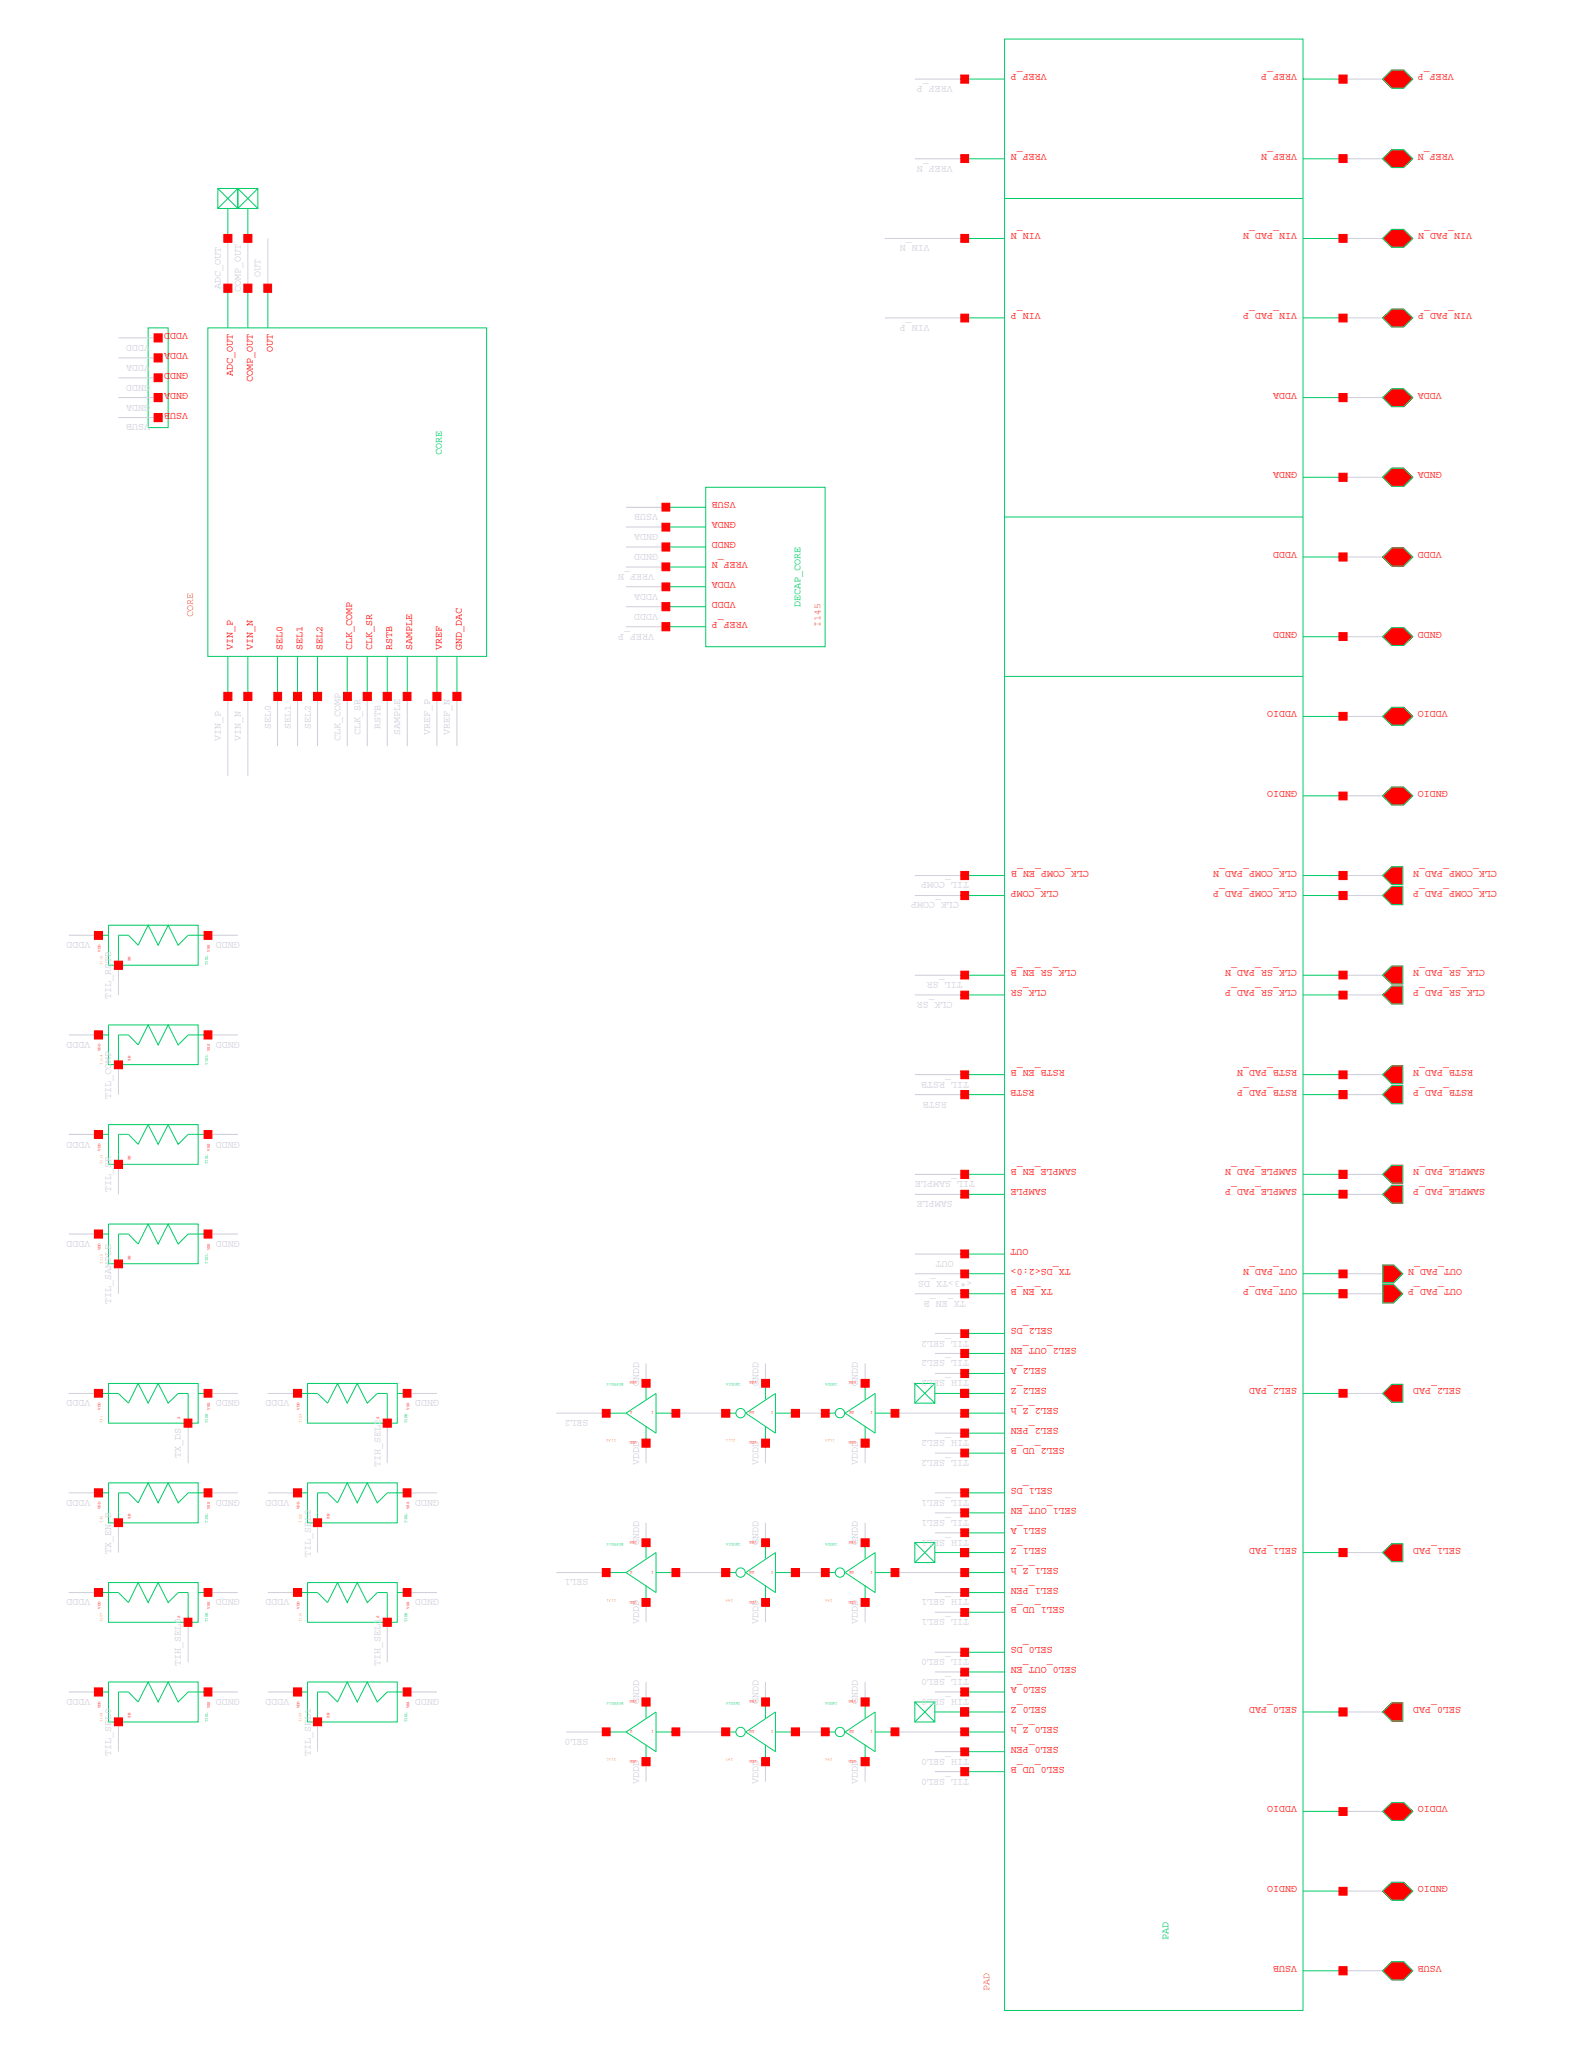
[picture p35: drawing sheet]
<svg xmlns="http://www.w3.org/2000/svg" width="216mm" height="279mm" viewBox="0 0 216 279" stroke-linecap="round" stroke-linejoin="round" font-family="sans-serif">
<defs><g id="words">
<g font-size="1.4" fill="#f00">
<text x="141.8" y="10" transform="rotate(-180 141.8 10)">VREF_P</text>
<text x="175.7" y="10" transform="rotate(-180 175.7 10)">VREF_P</text>
<text x="196.9" y="10" transform="rotate(-180 196.9 10)">VREF_P</text>
<text x="141.8" y="20.8" transform="rotate(-180 141.8 20.8)">VREF_N</text>
<text x="175.7" y="20.8" transform="rotate(-180 175.7 20.8)">VREF_N</text>
<text x="196.9" y="20.8" transform="rotate(-180 196.9 20.8)">VREF_N</text>
<text x="141" y="31.6" transform="rotate(-180 141 31.6)">VIN_N</text>
<text x="175.7" y="31.6" transform="rotate(-180 175.7 31.6)">VIN_PAD_N</text>
<text x="199.4" y="31.6" transform="rotate(-180 199.4 31.6)">VIN_PAD_N</text>
<text x="25.5" y="45.1" transform="rotate(-180 25.5 45.1)">VDDD</text>
<text x="25.5" y="47.8" transform="rotate(-180 25.5 47.8)">VDDA</text>
<text x="37" y="47.7" transform="rotate(-90 37 47.7)">OUT</text>
<text x="141" y="42.4" transform="rotate(-180 141 42.4)">VIN_P</text>
<text x="175.7" y="42.4" transform="rotate(-180 175.7 42.4)">VIN_PAD_P</text>
<text x="199.4" y="42.4" transform="rotate(-180 199.4 42.4)">VIN_PAD_P</text>
<text x="25.5" y="53.2" transform="rotate(-180 25.5 53.2)">GNDA</text>
<text x="25.5" y="50.5" transform="rotate(-180 25.5 50.5)">GNDD</text>
<text x="31.5" y="50.9" transform="rotate(-90 31.5 50.9)">ADC_OUT</text>
<text x="34.2" y="51.8" transform="rotate(-90 34.2 51.8)">COMP_OUT</text>
<text x="175.7" y="53.2" transform="rotate(-180 175.7 53.2)">VDDA</text>
<text x="195.3" y="53.2" transform="rotate(-180 195.3 53.2)">VDDA</text>
<text x="25.5" y="55.9" transform="rotate(-180 25.5 55.9)">VSUB</text>
<text x="175.7" y="64" transform="rotate(-180 175.7 64)">GNDA</text>
<text x="195.3" y="64" transform="rotate(-180 195.3 64)">GNDA</text>
<text x="99.7" y="70.7" transform="rotate(-180 99.7 70.7)">GNDA</text>
<text x="99.7" y="68" transform="rotate(-180 99.7 68)">VSUB</text>
<text x="99.7" y="73.4" transform="rotate(-180 99.7 73.4)">GNDD</text>
<text x="101.3" y="76.1" transform="rotate(-180 101.3 76.1)">VREF_N</text>
<text x="175.7" y="74.8" transform="rotate(-180 175.7 74.8)">VDDD</text>
<text x="195.3" y="74.8" transform="rotate(-180 195.3 74.8)">VDDD</text>
<text x="99.7" y="81.5" transform="rotate(-180 99.7 81.5)">VDDD</text>
<text x="99.7" y="78.8" transform="rotate(-180 99.7 78.8)">VDDA</text>
<text x="31.5" y="88.1" transform="rotate(-90 31.5 88.1)">VIN_P</text>
<text x="34.2" y="88.1" transform="rotate(-90 34.2 88.1)">VIN_N</text>
<text x="38.3" y="88.1" transform="rotate(-90 38.3 88.1)">SEL0</text>
<text x="41" y="88.1" transform="rotate(-90 41 88.1)">SEL1</text>
<text x="43.7" y="88.1" transform="rotate(-90 43.7 88.1)">SEL2</text>
<text x="47.7" y="88.1" transform="rotate(-90 47.7 88.1)">CLK_COMP</text>
<text x="50.4" y="88.1" transform="rotate(-90 50.4 88.1)">CLK_SR</text>
<text x="53.1" y="88.1" transform="rotate(-90 53.1 88.1)">RSTB</text>
<text x="55.8" y="88.1" transform="rotate(-90 55.8 88.1)">SAMPLE</text>
<text x="59.9" y="88.1" transform="rotate(-90 59.9 88.1)">VREF</text>
<text x="62.6" y="88.1" transform="rotate(-90 62.6 88.1)">GND_DAC</text>
<text x="101.3" y="84.2" transform="rotate(-180 101.3 84.2)">VREF_P</text>
<text x="175.7" y="85.6" transform="rotate(-180 175.7 85.6)">GNDD</text>
<text x="195.3" y="85.6" transform="rotate(-180 195.3 85.6)">GNDD</text>
<text x="175.7" y="96.4" transform="rotate(-180 175.7 96.4)">VDDIO</text>
<text x="196.1" y="96.4" transform="rotate(-180 196.1 96.4)">VDDIO</text>
<text x="175.7" y="107.1" transform="rotate(-180 175.7 107.1)">GNDIO</text>
<text x="196.1" y="107.1" transform="rotate(-180 196.1 107.1)">GNDIO</text>
<text x="147.5" y="117.9" transform="rotate(-180 147.5 117.9)">CLK_COMP_EN_B</text>
<text x="175.7" y="117.9" transform="rotate(-180 175.7 117.9)">CLK_COMP_PAD_N</text>
<text x="202.8" y="117.9" transform="rotate(-180 202.8 117.9)">CLK_COMP_PAD_N</text>
<text x="143.4" y="120.6" transform="rotate(-180 143.4 120.6)">CLK_COMP</text>
<text x="175.7" y="120.6" transform="rotate(-180 175.7 120.6)">CLK_COMP_PAD_P</text>
<text x="202.8" y="120.6" transform="rotate(-180 202.8 120.6)">CLK_COMP_PAD_P</text>
<text x="145.9" y="131.4" transform="rotate(-180 145.9 131.4)">CLK_SR_EN_B</text>
<text x="175.7" y="131.4" transform="rotate(-180 175.7 131.4)">CLK_SR_PAD_N</text>
<text x="201.2" y="131.4" transform="rotate(-180 201.2 131.4)">CLK_SR_PAD_N</text>
<text x="141.8" y="134.1" transform="rotate(-180 141.8 134.1)">CLK_SR</text>
<text x="175.7" y="134.1" transform="rotate(-180 175.7 134.1)">CLK_SR_PAD_P</text>
<text x="201.2" y="134.1" transform="rotate(-180 201.2 134.1)">CLK_SR_PAD_P</text>
<text x="140.1" y="147.6" transform="rotate(-180 140.1 147.6)">RSTB</text>
<text x="144.2" y="144.9" transform="rotate(-180 144.2 144.9)">RSTB_EN_B</text>
<text x="175.7" y="147.6" transform="rotate(-180 175.7 147.6)">RSTB_PAD_P</text>
<text x="175.7" y="144.9" transform="rotate(-180 175.7 144.9)">RSTB_PAD_N</text>
<text x="199.5" y="147.6" transform="rotate(-180 199.5 147.6)">RSTB_PAD_P</text>
<text x="199.5" y="144.9" transform="rotate(-180 199.5 144.9)">RSTB_PAD_N</text>
<text x="141.8" y="161.1" transform="rotate(-180 141.8 161.1)">SAMPLE</text>
<text x="145.9" y="158.4" transform="rotate(-180 145.9 158.4)">SAMPLE_EN_B</text>
<text x="175.7" y="161.1" transform="rotate(-180 175.7 161.1)">SAMPLE_PAD_P</text>
<text x="175.7" y="158.4" transform="rotate(-180 175.7 158.4)">SAMPLE_PAD_N</text>
<text x="201.2" y="161.1" transform="rotate(-180 201.2 161.1)">SAMPLE_PAD_P</text>
<text x="201.2" y="158.4" transform="rotate(-180 201.2 158.4)">SAMPLE_PAD_N</text>
<text x="139.3" y="169.2" transform="rotate(-180 139.3 169.2)">OUT</text>
<text x="145" y="171.8" transform="rotate(-180 145 171.8)">TX_DS&lt;2:0&gt;</text>
<text x="175.7" y="171.8" transform="rotate(-180 175.7 171.8)">OUT_PAD_N</text>
<text x="198" y="171.8" transform="rotate(-180 198 171.8)">OUT_PAD_N</text>
<text x="142.6" y="179.9" transform="rotate(-180 142.6 179.9)">SEL2_DS</text>
<text x="142.6" y="174.5" transform="rotate(-180 142.6 174.5)">TX_EN_B</text>
<text x="175.7" y="174.5" transform="rotate(-180 175.7 174.5)">OUT_PAD_P</text>
<text x="198" y="174.5" transform="rotate(-180 198 174.5)">OUT_PAD_P</text>
<text x="141.8" y="185.3" transform="rotate(-180 141.8 185.3)">SEL2_A</text>
<text x="145.9" y="182.6" transform="rotate(-180 145.9 182.6)">SEL2_OUT_EN</text>
<text x="141.8" y="188" transform="rotate(-180 141.8 188)">SEL2_Z</text>
<text x="143.4" y="190.7" transform="rotate(-180 143.4 190.7)">SEL2_Z_h</text>
<text x="175.7" y="188" transform="rotate(-180 175.7 188)">SEL2_PAD</text>
<text x="197.9" y="188" transform="rotate(-180 197.9 188)">SEL2_PAD</text>
<text x="143.4" y="193.4" transform="rotate(-180 143.4 193.4)">SEL2_PEN</text>
<text x="144.2" y="196.1" transform="rotate(-180 144.2 196.1)">SEL2_UD_B</text>
<text x="142.6" y="201.5" transform="rotate(-180 142.6 201.5)">SEL1_DS</text>
<text x="141.8" y="209.6" transform="rotate(-180 141.8 209.6)">SEL1_Z</text>
<text x="141.8" y="206.9" transform="rotate(-180 141.8 206.9)">SEL1_A</text>
<text x="145.9" y="204.2" transform="rotate(-180 145.9 204.2)">SEL1_OUT_EN</text>
<text x="175.7" y="209.6" transform="rotate(-180 175.7 209.6)">SEL1_PAD</text>
<text x="197.9" y="209.6" transform="rotate(-180 197.9 209.6)">SEL1_PAD</text>
<text x="143.4" y="215" transform="rotate(-180 143.4 215)">SEL1_PEN</text>
<text x="143.4" y="212.3" transform="rotate(-180 143.4 212.3)">SEL1_Z_h</text>
<text x="144.2" y="217.7" transform="rotate(-180 144.2 217.7)">SEL1_UD_B</text>
<text x="142.6" y="223.1" transform="rotate(-180 142.6 223.1)">SEL0_DS</text>
<text x="145.9" y="225.8" transform="rotate(-180 145.9 225.8)">SEL0_OUT_EN</text>
<text x="141.8" y="231.2" transform="rotate(-180 141.8 231.2)">SEL0_Z</text>
<text x="141.8" y="228.5" transform="rotate(-180 141.8 228.5)">SEL0_A</text>
<text x="143.4" y="233.9" transform="rotate(-180 143.4 233.9)">SEL0_Z_h</text>
<text x="175.7" y="231.2" transform="rotate(-180 175.7 231.2)">SEL0_PAD</text>
<text x="197.9" y="231.2" transform="rotate(-180 197.9 231.2)">SEL0_PAD</text>
<text x="143.4" y="236.6" transform="rotate(-180 143.4 236.6)">SEL0_PEN</text>
<text x="144.2" y="239.3" transform="rotate(-180 144.2 239.3)">SEL0_UD_B</text>
<text x="175.7" y="244.6" transform="rotate(-180 175.7 244.6)">VDDIO</text>
<text x="196.1" y="244.6" transform="rotate(-180 196.1 244.6)">VDDIO</text>
<text x="175.7" y="255.4" transform="rotate(-180 175.7 255.4)">GNDIO</text>
<text x="196.1" y="255.4" transform="rotate(-180 196.1 255.4)">GNDIO</text>
<text x="175.7" y="266.2" transform="rotate(-180 175.7 266.2)">VSUB</text>
<text x="195.3" y="266.2" transform="rotate(-180 195.3 266.2)">VSUB</text>
</g>
<g font-size="1.4" fill="#ccccd9">
<text x="29.9" y="39.2" transform="rotate(-90 29.9 39.2)">ADC_OUT</text>
<text x="32.6" y="39.6" transform="rotate(-90 32.6 39.6)">COMP_OUT</text>
<text x="20.3" y="46.7" transform="rotate(-180 20.3 46.7)">VDDD</text>
<text x="20.3" y="52.1" transform="rotate(-180 20.3 52.1)">GNDD</text>
<text x="20.3" y="49.4" transform="rotate(-180 20.3 49.4)">VDDA</text>
<text x="20.3" y="57.5" transform="rotate(-180 20.3 57.5)">VSUB</text>
<text x="20.3" y="54.8" transform="rotate(-180 20.3 54.8)">GNDA</text>
<text x="29.9" y="100.4" transform="rotate(-90 29.9 100.4)">VIN_P</text>
<text x="32.6" y="100.4" transform="rotate(-90 32.6 100.4)">VIN_N</text>
<text x="46.1" y="100.3" transform="rotate(-90 46.1 100.3)">CLK_COMP</text>
<text x="48.8" y="99.5" transform="rotate(-90 48.8 99.5)">CLK_SR</text>
<text x="58.3" y="99.5" transform="rotate(-90 58.3 99.5)">VREF_P</text>
<text x="60.9" y="99.5" transform="rotate(-90 60.9 99.5)">VREF_N</text>
<text x="131.2" y="119.5" transform="rotate(-180 131.2 119.5)">TIL_COMP</text>
<text x="15.1" y="135.4" transform="rotate(-90 15.1 135.4)">TIL_RSTB</text>
<text x="130.4" y="133" transform="rotate(-180 130.4 133)">TIL_SR</text>
<text x="15.1" y="148.8" transform="rotate(-90 15.1 148.8)">TIL_COMP</text>
<text x="128.3" y="149.2" transform="rotate(-180 128.3 149.2)">RSTB</text>
<text x="131.2" y="146.5" transform="rotate(-180 131.2 146.5)">TIL_RSTB</text>
<text x="15.1" y="161.5" transform="rotate(-90 15.1 161.5)">TIL_SR</text>
<text x="132.1" y="160" transform="rotate(-180 132.1 160)">TIL_SAMPLE</text>
<text x="129.1" y="162.7" transform="rotate(-180 129.1 162.7)">SAMPLE</text>
<text x="129.2" y="170.8" transform="rotate(-180 129.2 170.8)">OUT</text>
<text x="131.7" y="173.5" transform="rotate(-180 131.7 173.5)">&lt;*3&gt;TX_DS</text>
<text x="15.1" y="176.6" transform="rotate(-90 15.1 176.6)">TIL_SAMPLE</text>
<text x="130.8" y="176.1" transform="rotate(-180 130.8 176.1)">TX_EN_B</text>
<text x="131.2" y="184.2" transform="rotate(-180 131.2 184.2)">TIL_SEL2</text>
<text x="131.2" y="181.6" transform="rotate(-180 131.2 181.6)">TIL_SEL2</text>
<text x="86.6" y="187.6" transform="rotate(-90 86.6 187.6)">GNDD</text>
<text x="102.7" y="187.6" transform="rotate(-90 102.7 187.6)">GNDD</text>
<text x="116.2" y="187.6" transform="rotate(-90 116.2 187.6)">GNDD</text>
<text x="131.2" y="186.9" transform="rotate(-180 131.2 186.9)">TIH_SEL2</text>
<text x="24.5" y="197.5" transform="rotate(-90 24.5 197.5)">TX_DS</text>
<text x="79.7" y="192.4" transform="rotate(-180 79.7 192.4)">SEL2</text>
<text x="131.2" y="197.7" transform="rotate(-180 131.2 197.7)">TIL_SEL2</text>
<text x="131.2" y="195" transform="rotate(-180 131.2 195)">TIH_SEL2</text>
<text x="51.5" y="198.7" transform="rotate(-90 51.5 198.7)">TIH_SEL2</text>
<text x="86.6" y="198.4" transform="rotate(-90 86.6 198.4)">VDDD</text>
<text x="102.7" y="198.4" transform="rotate(-90 102.7 198.4)">VDDD</text>
<text x="116.2" y="198.4" transform="rotate(-90 116.2 198.4)">VDDD</text>
<text x="131.2" y="203.1" transform="rotate(-180 131.2 203.1)">TIL_SEL1</text>
<text x="86.6" y="209.2" transform="rotate(-90 86.6 209.2)">GNDD</text>
<text x="102.7" y="209.2" transform="rotate(-90 102.7 209.2)">GNDD</text>
<text x="116.2" y="209.2" transform="rotate(-90 116.2 209.2)">GNDD</text>
<text x="131.2" y="208.5" transform="rotate(-180 131.2 208.5)">TIH_SEL1</text>
<text x="131.2" y="205.8" transform="rotate(-180 131.2 205.8)">TIL_SEL1</text>
<text x="15.1" y="210.5" transform="rotate(-90 15.1 210.5)">TX_EN_B</text>
<text x="42.1" y="210.9" transform="rotate(-90 42.1 210.9)">TIL_SEL2</text>
<text x="79.7" y="213.9" transform="rotate(-180 79.7 213.9)">SEL1</text>
<text x="86.6" y="220" transform="rotate(-90 86.6 220)">VDDD</text>
<text x="102.7" y="220" transform="rotate(-90 102.7 220)">VDDD</text>
<text x="116.2" y="220" transform="rotate(-90 116.2 220)">VDDD</text>
<text x="131.2" y="216.6" transform="rotate(-180 131.2 216.6)">TIH_SEL1</text>
<text x="131.2" y="219.3" transform="rotate(-180 131.2 219.3)">TIL_SEL1</text>
<text x="24.5" y="225.7" transform="rotate(-90 24.5 225.7)">TIH_SEL0</text>
<text x="51.5" y="225.7" transform="rotate(-90 51.5 225.7)">TIH_SEL1</text>
<text x="131.2" y="227.4" transform="rotate(-180 131.2 227.4)">TIL_SEL0</text>
<text x="131.2" y="224.7" transform="rotate(-180 131.2 224.7)">TIL_SEL0</text>
<text x="86.6" y="230.8" transform="rotate(-90 86.6 230.8)">GNDD</text>
<text x="102.7" y="230.8" transform="rotate(-90 102.7 230.8)">GNDD</text>
<text x="116.2" y="230.8" transform="rotate(-90 116.2 230.8)">GNDD</text>
<text x="131.2" y="230.1" transform="rotate(-180 131.2 230.1)">TIH_SEL0</text>
<text x="15.1" y="237.8" transform="rotate(-90 15.1 237.8)">TIL_SEL0</text>
<text x="42.1" y="237.8" transform="rotate(-90 42.1 237.8)">TIL_SEL1</text>
<text x="79.7" y="235.5" transform="rotate(-180 79.7 235.5)">SEL0</text>
<text x="131.2" y="238.2" transform="rotate(-180 131.2 238.2)">TIH_SEL0</text>
<text x="86.6" y="241.6" transform="rotate(-90 86.6 241.6)">VDDD</text>
<text x="102.7" y="241.6" transform="rotate(-90 102.7 241.6)">VDDD</text>
<text x="116.2" y="241.6" transform="rotate(-90 116.2 241.6)">VDDD</text>
<text x="131.2" y="240.9" transform="rotate(-180 131.2 240.9)">TIL_SEL0</text>
</g>
<g font-size="1.4" fill="#0c6">
<text x="59.9" y="61.6" transform="rotate(-90 59.9 61.6)">CORE</text>
<text x="108.4" y="82.2" transform="rotate(-90 108.4 82.2)">DECAP_CORE</text>
<text x="158.3" y="262.8" transform="rotate(-90 158.3 262.8)">PAD</text>
</g>
<g font-size="1.4" fill="#d9cc00">
<text x="26.2" y="83.5" transform="rotate(-90 26.2 83.5)">CORE</text>
<text x="111.1" y="84.9" transform="rotate(-90 111.1 84.9)">I145</text>
<text x="134" y="269.6" transform="rotate(-90 134 269.6)">PAD</text>
</g>
<g font-size=".6" fill="#f00">
<text x="13.6" y="128.9" transform="rotate(-90 13.6 128.9)">VDD</text>
<text x="17.7" y="130.2" transform="rotate(-90 17.7 130.2)">ZN</text>
<text x="28.4" y="128.9" transform="rotate(-90 28.4 128.9)">VSS</text>
<text x="13.6" y="142.4" transform="rotate(-90 13.6 142.4)">VDD</text>
<text x="17.7" y="143.7" transform="rotate(-90 17.7 143.7)">ZN</text>
<text x="28.4" y="142.4" transform="rotate(-90 28.4 142.4)">VSS</text>
<text x="13.6" y="155.9" transform="rotate(-90 13.6 155.9)">VDD</text>
<text x="28.4" y="155.9" transform="rotate(-90 28.4 155.9)">VSS</text>
<text x="17.7" y="157.1" transform="rotate(-90 17.7 157.1)">ZN</text>
<text x="13.6" y="169.4" transform="rotate(-90 13.6 169.4)">VDD</text>
<text x="17.7" y="170.6" transform="rotate(-90 17.7 170.6)">ZN</text>
<text x="28.4" y="169.4" transform="rotate(-90 28.4 169.4)">VSS</text>
<text x="13.6" y="190.9" transform="rotate(-90 13.6 190.9)">VDD</text>
<text x="28.4" y="190.9" transform="rotate(-90 28.4 190.9)">VSS</text>
<text x="40.6" y="190.9" transform="rotate(-90 40.6 190.9)">VDD</text>
<text x="55.4" y="190.9" transform="rotate(-90 55.4 190.9)">VSS</text>
<text x="85.7" y="191.1" transform="rotate(-180 85.7 191.1)">Z</text>
<text x="86.3" y="187.1" transform="rotate(-180 86.3 187.1)">VSS</text>
<text x="88.6" y="191.1" transform="rotate(-180 88.6 191.1)">I</text>
<text x="102.2" y="191.1" transform="rotate(-180 102.2 191.1)">ZN</text>
<text x="102.5" y="187.1" transform="rotate(-180 102.5 187.1)">VSS</text>
<text x="104.8" y="191.1" transform="rotate(-180 104.8 191.1)">I</text>
<text x="115.7" y="191.1" transform="rotate(-180 115.7 191.1)">ZN</text>
<text x="116" y="187.1" transform="rotate(-180 116 187.1)">VSS</text>
<text x="118.2" y="191.1" transform="rotate(-180 118.2 191.1)">I</text>
<text x="24.4" y="192.2" transform="rotate(-90 24.4 192.2)">Z</text>
<text x="51.4" y="192.2" transform="rotate(-90 51.4 192.2)">Z</text>
<text x="86.3" y="195.2" transform="rotate(-180 86.3 195.2)">VDD</text>
<text x="102.5" y="195.2" transform="rotate(-180 102.5 195.2)">VDD</text>
<text x="116" y="195.2" transform="rotate(-180 116 195.2)">VDD</text>
<text x="13.6" y="204.4" transform="rotate(-90 13.6 204.4)">VDD</text>
<text x="17.7" y="205.7" transform="rotate(-90 17.7 205.7)">ZN</text>
<text x="28.4" y="204.4" transform="rotate(-90 28.4 204.4)">VSS</text>
<text x="40.6" y="204.4" transform="rotate(-90 40.6 204.4)">VDD</text>
<text x="44.6" y="205.7" transform="rotate(-90 44.6 205.7)">ZN</text>
<text x="55.4" y="204.4" transform="rotate(-90 55.4 204.4)">VSS</text>
<text x="86.3" y="208.6" transform="rotate(-180 86.3 208.6)">VSS</text>
<text x="102.5" y="208.6" transform="rotate(-180 102.5 208.6)">VSS</text>
<text x="116" y="208.6" transform="rotate(-180 116 208.6)">VSS</text>
<text x="85.7" y="212.7" transform="rotate(-180 85.7 212.7)">Z</text>
<text x="88.6" y="212.7" transform="rotate(-180 88.6 212.7)">I</text>
<text x="102.2" y="212.7" transform="rotate(-180 102.2 212.7)">ZN</text>
<text x="104.8" y="212.7" transform="rotate(-180 104.8 212.7)">I</text>
<text x="115.7" y="212.7" transform="rotate(-180 115.7 212.7)">ZN</text>
<text x="118.2" y="212.7" transform="rotate(-180 118.2 212.7)">I</text>
<text x="13.6" y="217.9" transform="rotate(-90 13.6 217.9)">VDD</text>
<text x="24.4" y="219.2" transform="rotate(-90 24.4 219.2)">Z</text>
<text x="28.4" y="217.9" transform="rotate(-90 28.4 217.9)">VSS</text>
<text x="40.6" y="217.9" transform="rotate(-90 40.6 217.9)">VDD</text>
<text x="51.4" y="219.2" transform="rotate(-90 51.4 219.2)">Z</text>
<text x="55.4" y="217.9" transform="rotate(-90 55.4 217.9)">VSS</text>
<text x="86.3" y="216.8" transform="rotate(-180 86.3 216.8)">VDD</text>
<text x="102.5" y="216.8" transform="rotate(-180 102.5 216.8)">VDD</text>
<text x="116" y="216.8" transform="rotate(-180 116 216.8)">VDD</text>
<text x="13.6" y="231.4" transform="rotate(-90 13.6 231.4)">VDD</text>
<text x="17.7" y="232.7" transform="rotate(-90 17.7 232.7)">ZN</text>
<text x="28.4" y="231.4" transform="rotate(-90 28.4 231.4)">VSS</text>
<text x="40.6" y="231.4" transform="rotate(-90 40.6 231.4)">VDD</text>
<text x="44.6" y="232.7" transform="rotate(-90 44.6 232.7)">ZN</text>
<text x="55.4" y="231.4" transform="rotate(-90 55.4 231.4)">VSS</text>
<text x="86.3" y="230.2" transform="rotate(-180 86.3 230.2)">VSS</text>
<text x="102.5" y="230.2" transform="rotate(-180 102.5 230.2)">VSS</text>
<text x="116" y="230.2" transform="rotate(-180 116 230.2)">VSS</text>
<text x="85.7" y="234.3" transform="rotate(-180 85.7 234.3)">Z</text>
<text x="86.3" y="238.3" transform="rotate(-180 86.3 238.3)">VDD</text>
<text x="88.6" y="234.3" transform="rotate(-180 88.6 234.3)">I</text>
<text x="102.2" y="234.3" transform="rotate(-180 102.2 234.3)">ZN</text>
<text x="102.5" y="238.3" transform="rotate(-180 102.5 238.3)">VDD</text>
<text x="104.8" y="234.3" transform="rotate(-180 104.8 234.3)">I</text>
<text x="115.7" y="234.3" transform="rotate(-180 115.7 234.3)">ZN</text>
<text x="116" y="238.3" transform="rotate(-180 116 238.3)">VDD</text>
<text x="118.2" y="234.3" transform="rotate(-180 118.2 234.3)">I</text>
</g>
<g font-size=".6" fill="#d9cc00">
<text x="13.9" y="130.7" transform="rotate(-90 13.9 130.7)">I115</text>
<text x="13.9" y="144.2" transform="rotate(-90 13.9 144.2)">I114</text>
<text x="13.9" y="157.7" transform="rotate(-90 13.9 157.7)">I113</text>
<text x="13.9" y="171.2" transform="rotate(-90 13.9 171.2)">I112</text>
<text x="13.9" y="192.7" transform="rotate(-90 13.9 192.7)">I31</text>
<text x="40.9" y="192.7" transform="rotate(-90 40.9 192.7)">I123</text>
<text x="83.5" y="194.9" transform="rotate(-180 83.5 194.9)">I130</text>
<text x="99.6" y="194.9" transform="rotate(-180 99.6 194.9)">I121</text>
<text x="113.1" y="194.9" transform="rotate(-180 113.1 194.9)">I120</text>
<text x="13.9" y="206.2" transform="rotate(-90 13.9 206.2)">I30</text>
<text x="40.9" y="206.2" transform="rotate(-90 40.9 206.2)">I122</text>
<text x="13.9" y="219.7" transform="rotate(-90 13.9 219.7)">I107</text>
<text x="40.9" y="219.7" transform="rotate(-90 40.9 219.7)">I110</text>
<text x="83.5" y="216.5" transform="rotate(-180 83.5 216.5)">I131</text>
<text x="99.3" y="216.5" transform="rotate(-180 99.3 216.5)">I99</text>
<text x="112.8" y="216.5" transform="rotate(-180 112.8 216.5)">I98</text>
<text x="13.9" y="233.2" transform="rotate(-90 13.9 233.2)">I108</text>
<text x="40.9" y="233.2" transform="rotate(-90 40.9 233.2)">I109</text>
<text x="83.5" y="238" transform="rotate(-180 83.5 238)">I132</text>
<text x="99.3" y="238" transform="rotate(-180 99.3 238)">I97</text>
<text x="112.8" y="238" transform="rotate(-180 112.8 238)">I96</text>
</g>
<g font-size=".6" fill="#0c6">
<text x="28.2" y="130.7" transform="rotate(-90 28.2 130.7)">TIEL</text>
<text x="28.2" y="144.2" transform="rotate(-90 28.2 144.2)">TIEL</text>
<text x="28.2" y="157.7" transform="rotate(-90 28.2 157.7)">TIEL</text>
<text x="28.2" y="171.2" transform="rotate(-90 28.2 171.2)">TIEL</text>
<text x="84.5" y="187.4" transform="rotate(-180 84.5 187.4)">BUFFD16</text>
<text x="100.3" y="187.4" transform="rotate(-180 100.3 187.4)">INVD16</text>
<text x="113.4" y="187.4" transform="rotate(-180 113.4 187.4)">INVD6</text>
<text x="28.2" y="192.7" transform="rotate(-90 28.2 192.7)">TIEH</text>
<text x="55.2" y="192.7" transform="rotate(-90 55.2 192.7)">TIEH</text>
<text x="28.2" y="206.2" transform="rotate(-90 28.2 206.2)">TIEL</text>
<text x="55.2" y="206.2" transform="rotate(-90 55.2 206.2)">TIEL</text>
<text x="84.5" y="208.9" transform="rotate(-180 84.5 208.9)">BUFFD16</text>
<text x="100.3" y="208.9" transform="rotate(-180 100.3 208.9)">INVD16</text>
<text x="113.4" y="208.9" transform="rotate(-180 113.4 208.9)">INVD6</text>
<text x="28.2" y="219.7" transform="rotate(-90 28.2 219.7)">TIEH</text>
<text x="55.2" y="219.7" transform="rotate(-90 55.2 219.7)">TIEH</text>
<text x="28.2" y="233.2" transform="rotate(-90 28.2 233.2)">TIEL</text>
<text x="55.2" y="233.2" transform="rotate(-90 55.2 233.2)">TIEL</text>
<text x="84.5" y="230.5" transform="rotate(-180 84.5 230.5)">BUFFD16</text>
<text x="100.3" y="230.5" transform="rotate(-180 100.3 230.5)">INVD16</text>
<text x="113.4" y="230.5" transform="rotate(-180 113.4 230.5)">INVD6</text>
</g>
</g></defs>
<g fill="none" stroke="#0c6" stroke-width=".14">
<path d="M130.6 10.7h5.5M136.1 5.3h40.4v267h-40.4zM176.5 10.7h5.4M29.5 25.5h2.7v2.7h-2.7zM29.5 28.2l2.7-2.7 2.7 2.7M29.5 25.5l2.7 2.7 2.7-2.7M30.9 28.2v4.1M30.9 39v5.4M32.2 25.5h2.7v2.7h-2.7zM33.6 28.2v4.1M33.6 39v5.4M36.3 39v5.4"/>
<path d="M130.6 32.3h5.5M130.6 21.5h5.5M136.1 26.9h40.4M176.5 32.3h5.4M176.5 21.5h5.4M20.1 44.4h2.7v13.5h-2.7zM28.2 44.4h37.7v44.5h-37.7zM130.6 43.1h5.5M176.5 53.8h5.4M176.5 43.1h5.4M90.2 79.5h5.4M90.2 76.8h5.4"/>
<path d="M90.2 74.1h5.4M90.2 71.4h5.4M90.2 68.7h5.4M95.6 66h16.2v21.6h-16.2zM136.1 70h40.4M176.5 75.4h5.4M176.5 64.6h5.4M30.9 88.9v5.4M33.6 88.9v5.4M37.6 88.9v5.4M40.3 88.9v5.4M43 88.9v5.4"/>
<path d="M47 88.9v5.4M49.7 88.9v5.4M52.5 88.9v5.4M55.2 88.9v5.4M59.2 88.9v5.4M61.9 88.9v5.4M90.2 84.9h5.4M90.2 82.2h5.4M136.1 91.6h40.4M176.5 97h5.4M176.5 86.2h5.4M130.6 118.6h5.5"/>
<path d="M176.5 118.6h5.4M176.5 107.8h5.4M13.3 126.7h1.4M14.7 125.3h12.1v5.4h-12.1zM14.7 138.8h12.1v5.4h-12.1zM28.2 126.7h-2.7l-1.4 1.3-1.3-2.7-1.4 2.7-1.3-2.7-1.4 2.7-1.3-1.3h-1.4v4M130.6 134.7h5.5M130.6 132.1h5.5M130.6 121.3h5.5M176.5 134.7h5.4M176.5 132.1h5.4M176.5 121.3h5.4"/>
<path d="M13.3 153.6h1.4M13.3 140.2h1.4M14.7 152.3h12.1v5.4h-12.1zM28.2 153.6h-2.7l-1.4 1.4-1.3-2.7-1.4 2.7-1.3-2.7-1.4 2.7-1.3-1.4h-1.4v4.1M28.2 140.2h-2.7l-1.4 1.3-1.3-2.7-1.4 2.7-1.3-2.7-1.4 2.7-1.3-1.3h-1.4v4M130.6 159h5.5M130.6 148.3h5.5M130.6 145.5h5.5M176.5 159h5.4M176.5 148.3h5.4M176.5 145.5h5.4M13.3 167.1h1.4"/>
<path d="M14.7 165.8h12.1v5.4h-12.1zM28.2 167.1h-2.7l-1.4 1.4-1.3-2.7-1.4 2.7-1.3-2.7-1.4 2.7-1.3-1.4h-1.4v4.1M130.6 175.2h5.5M130.6 172.5h5.5M130.6 169.8h5.5M130.6 161.8h5.5M176.5 175.2h5.4M176.5 172.5h5.4M176.5 161.8h5.4M13.3 188.7h2.7l1.4 1.3 1.3-2.6 1.4 2.6 1.3-2.6 1.4 2.6 1.3-1.3h1.4v4M14.7 187.4h12.1v5.3h-12.1zM26.8 188.7h1.4"/>
<path d="M40.3 188.7h2.7l1.4 1.3 1.3-2.6 1.3 2.6 1.4-2.6 1.3 2.6 1.4-1.3h1.4v4M41.7 187.4h12.1v5.3h-12.1zM53.8 188.7h1.4M84.8 191.4l4.1-2.7v5.4l-4.1-2.7h-2.7M87.5 187.4v2.1M87.5 193.2v2.3M88.9 191.4h2.7M98.3 191.4h1.4M101 191.4l4-2.7v5.4zM103.7 187.4v2.1M103.7 193.2v2.3M105 191.4h2.7"/>
<path d="M111.8 191.4h1.3M114.5 191.4l4-2.7v5.4zM117.2 187.4v2.1M117.2 193.2v2.3M118.5 191.4h2.7M123.9 187.4h2.7v2.6h-2.7zM123.9 187.4l2.7 2.6M126.6 188.7h9.5M126.6 187.4l-2.7 2.6M130.6 191.4h5.5M130.6 196.8h5.5M130.6 194.1h5.5"/>
<path d="M130.6 186h5.5M130.6 183.3h5.5M130.6 180.6h5.5M176.5 188.7h5.4M13.3 215.7h2.7l1.4 1.3 1.3-2.7 1.4 2.7 1.3-2.7 1.4 2.7 1.3-1.3h1.4v4M13.3 202.2h1.4M14.7 214.3h12.1v5.4h-12.1zM14.7 200.8h12.1v5.4h-12.1zM26.8 215.7h1.4M28.2 202.2h-2.7l-1.4 1.3-1.3-2.7-1.4 2.7-1.3-2.7-1.4 2.7-1.3-1.3h-1.4v4M40.3 215.7h2.7l1.4 1.3 1.3-2.7 1.3 2.7 1.4-2.7 1.3 2.7 1.4-1.3h1.4v4M40.3 202.2h1.4"/>
<path d="M41.7 214.3h12.1v5.4h-12.1zM41.7 200.8h12.1v5.4h-12.1zM53.8 215.7h1.4M55.2 202.2h-2.7l-1.4 1.3-1.4-2.7-1.3 2.7-1.4-2.7-1.3 2.7-1.3-1.3h-1.4v4M84.8 213l4.1-2.7v5.4l-4.1-2.7h-2.7M87.5 208.9v2.2M87.5 214.7v2.3M88.9 213h2.7M98.3 213h1.4M101 213l4-2.7v5.4zM103.7 208.9v2.2M103.7 214.7v2.3"/>
<path d="M105 213h2.7M111.8 213h1.3M114.5 213l4-2.7v5.4zM117.2 208.9v2.2M117.2 214.7v2.3M118.5 213h2.7M123.9 208.9h2.7v2.7h-2.7zM123.9 208.9l2.7 2.7M126.6 210.3h9.5M126.6 208.9l-2.7 2.7M130.6 215.7h5.5M130.6 213h5.5"/>
<path d="M130.6 202.2h5.5M130.6 218.4h5.5M130.6 207.6h5.5M130.6 204.9h5.5M176.5 210.3h5.4M13.3 229.2h1.4M14.7 227.8h12.1v5.4h-12.1zM28.2 229.2h-2.7l-1.4 1.3-1.3-2.7-1.4 2.7-1.3-2.7-1.4 2.7-1.3-1.3h-1.4v4M40.3 229.2h1.4M41.7 227.8h12.1v5.4h-12.1zM55.2 229.2h-2.7l-1.4 1.3-1.4-2.7-1.3 2.7-1.4-2.7-1.3 2.7-1.3-1.3h-1.4v4M82.1 234.6h2.7l4.1 2.6v-5.3l-4.1 2.7"/>
<path d="M87.5 230.5v2.2M87.5 236.3v2.3M88.9 234.6h2.7M98.3 234.6h1.4M101 234.6l4-2.7v5.3zM103.7 230.5v2.2M103.7 236.3v2.3M105 234.6h2.7M111.8 234.6h1.3M114.5 234.6l4-2.7v5.3zM117.2 230.5v2.2M117.2 236.3v2.3"/>
<path d="M118.5 234.6h2.7M123.9 230.5h2.7v2.7h-2.7zM123.9 230.5l2.7 2.7M126.6 231.9h9.5M126.6 230.5l-2.7 2.7M130.6 234.6h5.5M130.6 229.2h5.5M130.6 239.9h5.5M130.6 237.2h5.5M130.6 226.4h5.5M130.6 223.8h5.5M176.5 231.9h5.4"/>
<path d="M176.5 256.1h5.4M176.5 245.3h5.4M176.5 266.9h5.4"/>
<circle cx="100.3" cy="191.4" r=".64"/>
<circle cx="113.8" cy="191.4" r=".64"/>
<circle cx="100.3" cy="213" r=".64"/>
<circle cx="113.8" cy="213" r=".64"/>
<circle cx="100.3" cy="234.6" r=".64"/>
<circle cx="113.8" cy="234.6" r=".64"/>
</g>
<g fill="none" stroke="#ccccd9" stroke-width=".14">
<path d="M123.9 10.7h6.7M181.9 10.7h7.4M30.9 32.3v6.7M33.6 32.3v6.7M36.3 32.3v6.7M119.8 32.3h10.8M123.9 21.5h6.7M181.9 32.3h7.4M181.9 21.5h7.4M16 56.6h5.4M16 53.8h5.4M16 51.2h5.4"/>
<path d="M16 48.5h5.4M16 45.8h5.4M119.8 43.1h10.8M181.9 53.8h7.4M181.9 43.1h7.4M84.8 79.5h5.4M84.8 76.8h5.4M84.8 74.1h5.4M84.8 71.4h5.4M84.8 68.7h5.4M181.9 75.4h7.4M181.9 64.6h7.4"/>
<path d="M30.9 94.3v10.8M33.6 94.3v10.8M37.6 94.3v6.7M40.3 94.3v6.7M43 94.3v6.7M47 94.3v6.7M49.7 94.3v6.7M52.5 94.3v6.7M55.2 94.3v6.7M59.2 94.3v6.7M61.9 94.3v6.7M84.8 84.9h5.4"/>
<path d="M84.8 82.2h5.4M181.9 97h7.4M181.9 86.2h7.4M123.9 118.6h6.7M181.9 107.8h7.4M181.9 118.6h6.7M9.3 126.7h4M16 130.7v4M28.2 126.7h4M123.9 134.7h6.7M123.9 132.1h6.7M123.9 121.3h6.7"/>
<path d="M181.9 134.7h6.7M181.9 132.1h6.7M181.9 121.3h6.7M9.3 153.6h4M9.3 140.2h4M16 144.2v4.1M16 157.7v4.1M28.2 153.6h4M28.2 140.2h4M123.9 159h6.7M123.9 148.3h6.7M123.9 145.5h6.7"/>
<path d="M181.9 159h6.7M181.9 148.3h6.7M181.9 145.5h6.7M9.3 167.1h4M16 171.2v4M28.2 167.1h4M123.9 175.2h6.7M123.9 172.5h6.7M123.9 169.8h6.7M123.9 161.8h6.7M181.9 175.2h5.4M181.9 172.5h6.7"/>
<path d="M181.9 161.8h6.7M9.3 188.7h4M25.5 192.7v5.5M28.2 188.7h4M36.3 188.7h4M52.5 192.7v5.5M55.2 188.7h4M75.4 191.4h6.7M87.5 184.7v2.7M87.5 195.5v2.7M91.6 191.4h6.7M103.7 184.7v2.7"/>
<path d="M103.7 195.5v2.7M107.7 191.4h4.1M117.2 184.7v2.7M117.2 195.5v2.7M121.2 191.4h9.4M126.6 196.8h4M126.6 194.1h4M126.6 186h4M126.6 183.3h4M126.6 180.6h4M181.9 188.7h6.7M9.3 215.7h4"/>
<path d="M9.3 202.2h4M16 206.2v4.1M25.5 219.7v5.4M28.2 215.7h4M28.2 202.2h4M36.3 215.7h4M36.3 202.2h4M43 206.2v4.1M52.5 219.7v5.4M55.2 215.7h4M55.2 202.2h4M75.4 213h6.7"/>
<path d="M87.5 217v2.7M87.5 206.2v2.7M91.6 213h6.7M103.7 217v2.7M103.7 206.2v2.7M107.7 213h4.1M117.2 217v2.7M117.2 206.2v2.7M121.2 213h9.4M126.6 218.4h4M126.6 215.7h4M126.6 207.6h4"/>
<path d="M126.6 204.9h4M126.6 202.2h4M181.9 210.3h6.7M9.3 229.2h4M16 233.2v4M28.2 229.2h4M36.3 229.2h4M43 233.2v4M55.2 229.2h4M76.7 234.6h5.4M87.5 227.8v2.7M87.5 238.6v2.7"/>
<path d="M91.6 234.6h6.7M103.7 227.8v2.7M103.7 238.6v2.7M107.7 234.6h4.1M117.2 227.8v2.7M117.2 238.6v2.7M121.2 234.6h9.4M126.6 229.2h4M126.6 226.4h4M126.6 223.8h4M126.6 239.9h4M126.6 237.2h4"/>
<path d="M181.9 231.9h6.7M181.9 256.1h7.4M181.9 245.3h7.4M181.9 266.9h7.4"/>
</g>
<g fill="#f00" stroke="#f00" stroke-width=".14">
<path d="M188.5 265.7h1.6l1.2 1.2-1.2 1.2h-1.6l-1.2-1.2z"/>
<path d="M187.3 256.1l1.2-1.2h1.6l1.2 1.2-1.2 1.2h-1.6z"/>
<path d="M187.3 245.3l1.2-1.2h1.6l1.2 1.2-1.2 1.2h-1.6z"/>
<path d="M130.1 231.3h1.1v1.1h-1.1z"/>
<path d="M91 234h1.1v1.1h-1.1z"/>
<path d="M87 230h1.1v1.1h-1.1z"/>
<path d="M87 238h1.1v1.1h-1.1z"/>
<path d="M81.6 234h1v1.1h-1z"/>
<path d="M120.7 234h1.1v1.1h-1.1z"/>
<path d="M116.6 230h1.1v1.1h-1.1z"/>
<path d="M116.6 238h1.1v1.1h-1.1z"/>
<path d="M111.3 234h1v1.1h-1z"/>
<path d="M107.2 234h1.1v1.1h-1.1z"/>
<path d="M103.2 230h1v1.1h-1z"/>
<path d="M103.2 238h1v1.1h-1z"/>
<path d="M97.7 234h1.1v1.1h-1.1z"/>
<path d="M187.3 231.9l1.2-1.3h1.5v2.5h-1.5z"/>
<path d="M12.8 228.6h1.1v1.1h-1.1z"/>
<path d="M27.6 228.6h1.1v1.1h-1.1z"/>
<path d="M15.5 232.7h1.1v1h-1.1z"/>
<path d="M39.8 228.6h1.1v1.1h-1.1z"/>
<path d="M54.6 228.6h1.1v1.1h-1.1z"/>
<path d="M42.5 232.7h1.1v1h-1.1z"/>
<path d="M12.8 215.1h1.1v1.1h-1.1z"/>
<path d="M27.6 215.1h1.1v1.1h-1.1z"/>
<path d="M24.9 219.2h1.1v1.1h-1.1z"/>
<path d="M39.8 215.1h1.1v1.1h-1.1z"/>
<path d="M54.6 215.1h1.1v1.1h-1.1z"/>
<path d="M51.9 219.2h1.1v1.1h-1.1z"/>
<path d="M130.1 209.7h1.1v1.1h-1.1z"/>
<path d="M91 212.4h1.1v1.1h-1.1z"/>
<path d="M87 208.4h1.1v1.1h-1.1z"/>
<path d="M87 216.5h1.1v1.1h-1.1z"/>
<path d="M81.6 212.4h1v1.1h-1z"/>
<path d="M120.7 212.4h1.1v1.1h-1.1z"/>
<path d="M116.6 208.4h1.1v1.1h-1.1z"/>
<path d="M116.6 216.5h1.1v1.1h-1.1z"/>
<path d="M111.3 212.4h1v1.1h-1z"/>
<path d="M107.2 212.4h1.1v1.1h-1.1z"/>
<path d="M103.2 208.4h1v1.1h-1z"/>
<path d="M103.2 216.5h1v1.1h-1z"/>
<path d="M97.7 212.4h1.1v1.1h-1.1z"/>
<path d="M187.3 210.3l1.2-1.2h1.5v2.4h-1.5z"/>
<path d="M12.8 201.6h1.1v1.1h-1.1z"/>
<path d="M27.6 201.6h1.1v1.1h-1.1z"/>
<path d="M15.5 205.7h1.1v1.1h-1.1z"/>
<path d="M39.8 201.6h1.1v1.1h-1.1z"/>
<path d="M54.6 201.6h1.1v1.1h-1.1z"/>
<path d="M42.5 205.7h1.1v1.1h-1.1z"/>
<path d="M130.1 188.2h1.1v1h-1.1z"/>
<path d="M120.7 190.9h1.1v1h-1.1z"/>
<path d="M116.6 186.8h1.1v1.1h-1.1z"/>
<path d="M116.6 194.9h1.1v1.1h-1.1z"/>
<path d="M111.3 190.9h1v1h-1z"/>
<path d="M91 190.9h1.1v1h-1.1z"/>
<path d="M87 186.8h1.1v1.1h-1.1z"/>
<path d="M87 194.9h1.1v1.1h-1.1z"/>
<path d="M81.6 190.9h1v1h-1z"/>
<path d="M107.2 190.9h1.1v1h-1.1z"/>
<path d="M103.2 186.8h1v1.1h-1z"/>
<path d="M103.2 194.9h1v1.1h-1z"/>
<path d="M97.7 190.9h1.1v1h-1.1z"/>
<path d="M12.8 188.2h1.1v1h-1.1z"/>
<path d="M27.6 188.2h1.1v1h-1.1z"/>
<path d="M24.9 192.2h1.1v1.1h-1.1z"/>
<path d="M39.8 188.2h1.1v1h-1.1z"/>
<path d="M54.6 188.2h1.1v1h-1.1z"/>
<path d="M51.9 192.2h1.1v1.1h-1.1z"/>
<path d="M187.3 188.7l1.2-1.2h1.5v2.4h-1.5z"/>
<path d="M187.3 174h1.5l1.2 1.2-1.2 1.2h-1.5z"/>
<path d="M187.3 171.3h1.5l1.2 1.2-1.2 1.2h-1.5z"/>
<path d="M12.8 166.6h1.1v1.1h-1.1z"/>
<path d="M27.6 166.6h1.1v1.1h-1.1z"/>
<path d="M15.5 170.6h1.1v1.1h-1.1z"/>
<path d="M187.3 161.8l1.2-1.3h1.5v2.4h-1.5z"/>
<path d="M187.3 159l1.2-1.2h1.5v2.4h-1.5z"/>
<path d="M12.8 153.1h1.1v1.1h-1.1z"/>
<path d="M27.6 153.1h1.1v1.1h-1.1z"/>
<path d="M15.5 157.1h1.1v1.1h-1.1z"/>
<path d="M187.3 148.3l1.2-1.3h1.5v2.5h-1.5z"/>
<path d="M187.3 145.5l1.2-1.1h1.5v2.4h-1.5z"/>
<path d="M12.8 139.6h1.1v1.1h-1.1z"/>
<path d="M27.6 139.6h1.1v1.1h-1.1z"/>
<path d="M15.5 143.7h1.1v1h-1.1z"/>
<path d="M187.3 134.7l1.2-1.1h1.5v2.4h-1.5z"/>
<path d="M187.3 132.1l1.2-1.2h1.5v2.4h-1.5z"/>
<path d="M12.8 126.2h1.1v1h-1.1z"/>
<path d="M27.6 126.2h1.1v1h-1.1z"/>
<path d="M15.5 130.2h1.1v1.1h-1.1z"/>
<path d="M187.3 121.3l1.2-1.2h1.5v2.4h-1.5z"/>
<path d="M187.3 118.6l1.2-1.2h1.5v2.4h-1.5z"/>
<path d="M187.3 107.8l1.2-1.2h1.6l1.2 1.2-1.2 1.2h-1.6z"/>
<path d="M187.3 97l1.2-1.2h1.6l1.2 1.2-1.2 1.2h-1.6z"/>
<path d="M187.3 86.2l1.2-1.2h1.6l1.2 1.2-1.2 1.2h-1.6z"/>
<path d="M187.3 75.4l1.2-1.2h1.6l1.2 1.2-1.2 1.3h-1.6z"/>
<path d="M89.7 84.3h1v1.1h-1z"/>
<path d="M89.7 81.6h1v1.1h-1z"/>
<path d="M89.7 79h1v1h-1z"/>
<path d="M89.7 76.2h1v1.1h-1z"/>
<path d="M89.7 73.5h1v1.1h-1z"/>
<path d="M89.7 70.9h1v1h-1z"/>
<path d="M89.7 68.2h1v1h-1z"/>
<path d="M187.3 64.6l1.2-1.2h1.6l1.2 1.2-1.2 1.3h-1.6z"/>
<path d="M187.3 53.8l1.2-1.1h1.6l1.2 1.1-1.2 1.3h-1.6z"/>
<path d="M187.3 43.1l1.2-1.2h1.6l1.2 1.2-1.2 1.2h-1.6z"/>
<path d="M61.3 93.8h1.1v1.1h-1.1z"/>
<path d="M58.6 93.8h1.1v1.1h-1.1z"/>
<path d="M42.5 93.8h1.1v1.1h-1.1z"/>
<path d="M37.1 93.8h1v1.1h-1z"/>
<path d="M39.8 93.8h1.1v1.1h-1.1z"/>
<path d="M46.5 93.8h1.1v1.1h-1.1z"/>
<path d="M49.2 93.8h1.1v1.1h-1.1z"/>
<path d="M51.9 93.8h1.1v1.1h-1.1z"/>
<path d="M54.6 93.8h1.1v1.1h-1.1z"/>
<path d="M33 93.8h1.1v1.1h-1.1z"/>
<path d="M30.3 93.8h1.1v1.1h-1.1z"/>
<path d="M20.9 56h1.1v1.1h-1.1z"/>
<path d="M20.9 53.3h1.1v1.1h-1.1z"/>
<path d="M20.9 50.6h1.1v1.1h-1.1z"/>
<path d="M20.9 47.9h1.1v1.1h-1.1z"/>
<path d="M20.9 45.2h1.1v1.1h-1.1z"/>
<path d="M30.3 38.5h1.1v1.1h-1.1z"/>
<path d="M33 38.5h1.1v1.1h-1.1z"/>
<path d="M35.7 38.5h1.1v1.1h-1.1z"/>
<path d="M187.3 32.3l1.2-1.2h1.6l1.2 1.2-1.2 1.2h-1.6z"/>
<path d="M33 31.8h1.1v1h-1.1z"/>
<path d="M30.3 31.8h1.1v1h-1.1z"/>
<path d="M187.3 21.5l1.2-1.2h1.6l1.2 1.2-1.2 1.2h-1.6z"/>
<path d="M187.3 10.7l1.2-1.2h1.6l1.2 1.2-1.2 1.2h-1.6z"/>
<path d="M181.4 266.4h1.1v1.1h-1.1z"/>
<path d="M181.4 255.6h1.1v1.1h-1.1z"/>
<path d="M181.4 244.8h1.1v1.1h-1.1z"/>
<path d="M130.1 239.4h1.1v1.1h-1.1z"/>
<path d="M130.1 236.7h1.1v1.1h-1.1z"/>
<path d="M130.1 234h1.1v1.1h-1.1z"/>
<path d="M181.4 231.3h1.1v1.1h-1.1z"/>
<path d="M130.1 228.6h1.1v1.1h-1.1z"/>
<path d="M130.1 225.9h1.1v1.1h-1.1z"/>
<path d="M130.1 223.2h1.1v1.1h-1.1z"/>
<path d="M130.1 217.8h1.1v1.1h-1.1z"/>
<path d="M130.1 215.1h1.1v1.1h-1.1z"/>
<path d="M130.1 212.4h1.1v1.1h-1.1z"/>
<path d="M181.4 209.7h1.1v1.1h-1.1z"/>
<path d="M130.1 207.1h1.1v1h-1.1z"/>
<path d="M130.1 204.3h1.1v1.1h-1.1z"/>
<path d="M130.1 201.6h1.1v1.1h-1.1z"/>
<path d="M130.1 196.3h1.1v1h-1.1z"/>
<path d="M130.1 193.5h1.1v1.1h-1.1z"/>
<path d="M130.1 190.9h1.1v1h-1.1z"/>
<path d="M181.4 188.2h1.1v1h-1.1z"/>
<path d="M130.1 185.5h1.1v1.1h-1.1z"/>
<path d="M130.1 182.8h1.1v1.1h-1.1z"/>
</g>
<path d="M130.1 180.1h1.1v1h-1.1z" fill="#f00"/>
<path d="M130.1 180.1h1.1v1h-1.1z" fill="none" stroke="#f00" stroke-width=".14"/>
<g fill="#f00" stroke="#f00" stroke-width=".14">
<path d="M130.1 174.7h1.1v1.1h-1.1z"/>
<path d="M181.4 174.7h1.1v1.1h-1.1z"/>
<path d="M130.1 172h1.1v1.1h-1.1z"/>
<path d="M181.4 172h1.1v1.1h-1.1z"/>
<path d="M130.1 169.3h1.1v1h-1.1z"/>
<path d="M130.1 161.2h1.1v1.1h-1.1z"/>
<path d="M181.4 161.2h1.1v1.1h-1.1z"/>
<path d="M130.1 158.5h1.1v1.1h-1.1z"/>
<path d="M181.4 158.5h1.1v1.1h-1.1z"/>
<path d="M130.1 147.7h1.1v1.1h-1.1z"/>
<path d="M181.4 147.7h1.1v1.1h-1.1z"/>
<path d="M130.1 145h1.1v1.1h-1.1z"/>
<path d="M181.4 145h1.1v1.1h-1.1z"/>
<path d="M130.1 134.2h1.1v1.1h-1.1z"/>
<path d="M181.4 134.2h1.1v1.1h-1.1z"/>
<path d="M130.1 131.5h1.1v1.1h-1.1z"/>
<path d="M181.4 131.5h1.1v1.1h-1.1z"/>
<path d="M130.1 120.7h1.1v1.1h-1.1z"/>
<path d="M181.4 120.7h1.1v1.1h-1.1z"/>
<path d="M130.1 118h1.1v1.1h-1.1z"/>
<path d="M181.4 118h1.1v1.1h-1.1z"/>
<path d="M181.4 107.3h1.1v1h-1.1z"/>
<path d="M181.4 96.5h1.1v1h-1.1z"/>
<path d="M181.4 85.7h1.1v1h-1.1z"/>
<path d="M181.4 74.9h1.1v1.1h-1.1z"/>
<path d="M181.4 64.1h1.1v1.1h-1.1z"/>
<path d="M181.4 53.3h1.1v1.1h-1.1z"/>
<path d="M130.1 42.5h1.1v1.1h-1.1z"/>
<path d="M181.4 42.5h1.1v1.1h-1.1z"/>
<path d="M130.1 31.8h1.1v1h-1.1z"/>
<path d="M181.4 31.8h1.1v1h-1.1z"/>
<path d="M130.1 21h1.1v1h-1.1z"/>
<path d="M181.4 21h1.1v1h-1.1z"/>
<path d="M130.1 10.2h1.1v1.1h-1.1z"/>
<path d="M181.4 10.2h1.1v1.1h-1.1z"/>
</g>
<g fill="none" stroke="#0c6" stroke-width=".14">
<path d="M188.5 9.5h1.6l1.2 1.2-1.2 1.2h-1.6l-1.2-1.2zM188.5 31.1h1.6l1.2 1.2-1.2 1.2h-1.6l-1.2-1.2zM188.5 20.3h1.6l1.2 1.2-1.2 1.2h-1.6l-1.2-1.2zM187.3 53.8l1.2-1.1h1.6l1.2 1.1-1.2 1.3h-1.6zM187.3 43.1l1.2-1.2h1.6l1.2 1.2-1.2 1.2h-1.6zM188.5 74.2h1.6l1.2 1.2-1.2 1.3h-1.6l-1.2-1.3zM188.5 63.4h1.6l1.2 1.2-1.2 1.3h-1.6l-1.2-1.3zM188.5 95.8h1.6l1.2 1.2-1.2 1.2h-1.6l-1.2-1.2zM188.5 85h1.6l1.2 1.2-1.2 1.2h-1.6l-1.2-1.2zM187.3 118.6l1.2-1.2h1.5v2.4h-1.5zM187.3 107.8l1.2-1.2h1.6l1.2 1.2-1.2 1.2h-1.6zM187.3 134.7l1.2-1.1h1.5v2.4h-1.5z"/>
<path d="M187.3 132.1l1.2-1.2h1.5v2.4h-1.5zM187.3 121.3l1.2-1.2h1.5v2.4h-1.5zM187.3 159l1.2-1.2h1.5v2.4h-1.5zM187.3 148.3l1.2-1.3h1.5v2.5h-1.5zM187.3 145.5l1.2-1.1h1.5v2.4h-1.5zM187.3 161.8l1.2-1.3h1.5v2.4h-1.5zM187.3 174h1.5l1.2 1.2-1.2 1.2h-1.5zM187.3 171.3h1.5l1.2 1.2-1.2 1.2h-1.5zM187.3 188.7l1.2-1.2h1.5v2.4h-1.5zM187.3 210.3l1.2-1.2h1.5v2.4h-1.5zM187.3 231.9l1.2-1.3h1.5v2.5h-1.5zM187.3 256.1l1.2-1.2h1.6l1.2 1.2-1.2 1.2h-1.6z"/>
<path d="M187.3 245.3l1.2-1.2h1.6l1.2 1.2-1.2 1.2h-1.6zM188.5 265.7h1.6l1.2 1.2-1.2 1.2h-1.6l-1.2-1.2z"/>
</g>
<use href="#words"/>
</svg>
